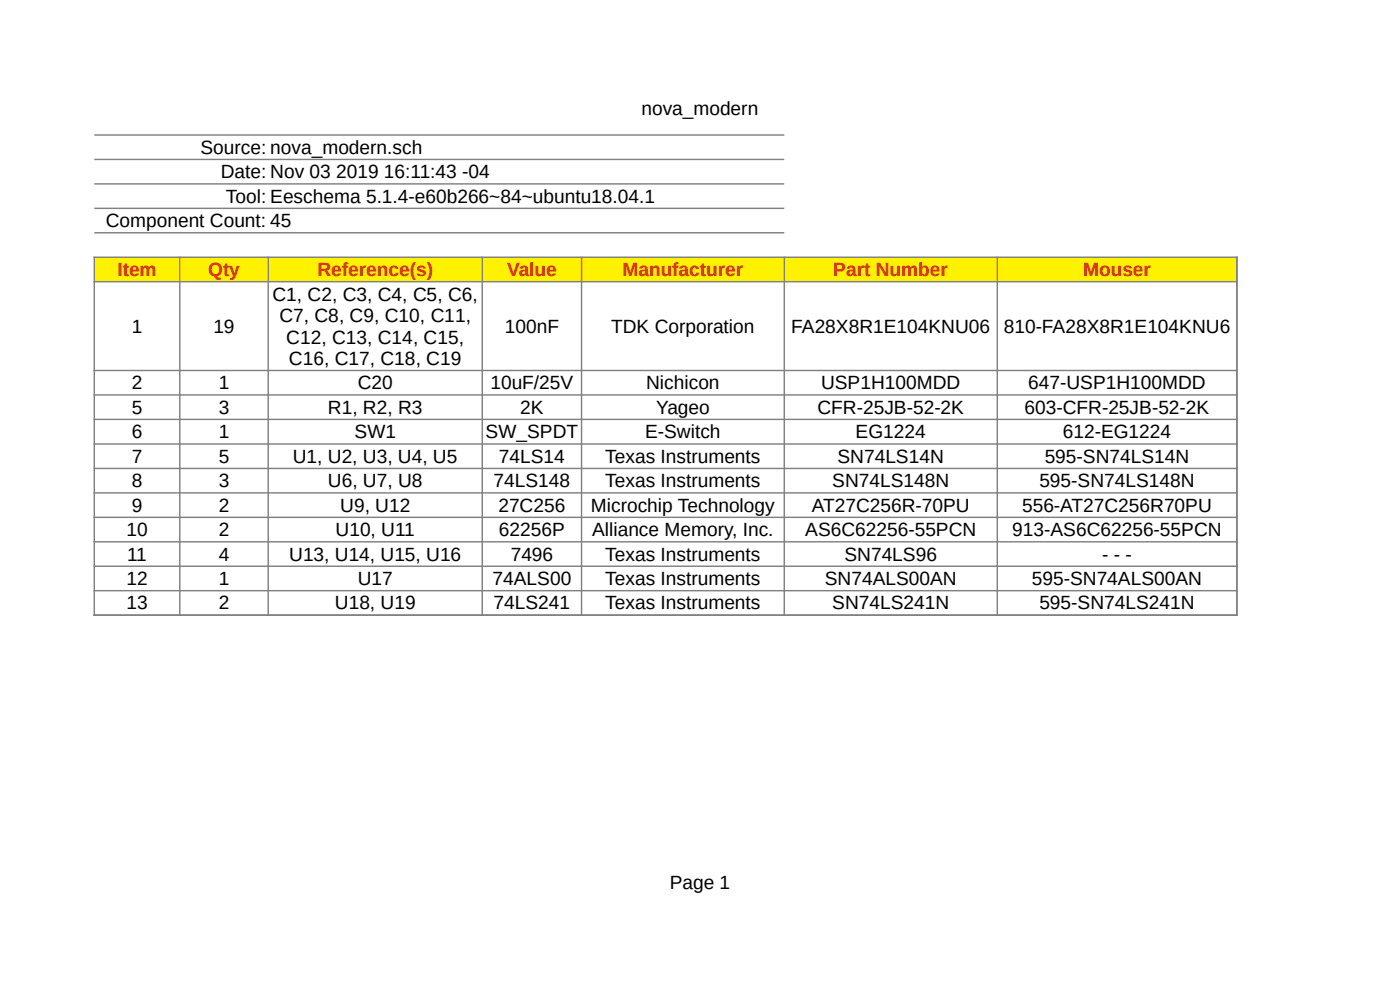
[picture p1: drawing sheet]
<svg xmlns="http://www.w3.org/2000/svg" width="297mm" height="210mm" viewBox="0 0 297 210" stroke-linecap="round" stroke-linejoin="round" font-family="sans-serif">
<defs><g id="words">
<g font-size="4.1">
<text x="136.1" y="24.3">nova_modern</text>
<text x="42.5" y="32.6">Source: nova_modern.sch</text>
<text x="46.8" y="37.8">Date: Nov 03 2019 16:11:43 -04</text>
<text x="47.9" y="43">Tool: Eeschema 5.1.4-e60b266~84~ubuntu18.04.1</text>
<text x="22.4" y="48.2">Component Count: 45</text>
<text x="57.8" y="63.8">C1, C2, C3, C4, C5, C6,</text>
<text x="27.9" y="70.6">1</text>
<text x="45.3" y="70.6">19</text>
<text x="59.3" y="68.3">C7, C8, C9, C10, C11,</text>
<text x="107.1" y="70.6">100nF</text>
<text x="129.6" y="70.6">TDK Corporation</text>
<text x="167.9" y="70.6">FA28X8R1E104KNU06</text>
<text x="212.9" y="70.6">810-FA28X8R1E104KNU6</text>
<text x="60.7" y="72.9">C12, C13, C14, C15,</text>
<text x="61.3" y="77.4">C16, C17, C18, C19</text>
<text x="27.9" y="82.6">2</text>
<text x="46.4" y="82.6">1</text>
<text x="75.9" y="82.6">C20</text>
<text x="104" y="82.6">10uF/25V</text>
<text x="137.1" y="82.6">Nichicon</text>
<text x="174.2" y="82.6">USP1H100MDD</text>
<text x="218.1" y="82.6">647-USP1H100MDD</text>
<text x="27.9" y="87.8">5</text>
<text x="46.4" y="87.8">3</text>
<text x="69.6" y="87.8">R1, R2, R3</text>
<text x="110.3" y="87.8">2K</text>
<text x="139.2" y="87.8">Yageo</text>
<text x="173.4" y="87.8">CFR-25JB-52-2K</text>
<text x="217.3" y="87.8">603-CFR-25JB-52-2K</text>
<text x="27.9" y="93">6</text>
<text x="46.4" y="93">1</text>
<text x="75.2" y="93">SW1</text>
<text x="103" y="93">SW_SPDT</text>
<text x="136.8" y="93">E-Switch</text>
<text x="181.5" y="93">EG1224</text>
<text x="225.5" y="93">612-EG1224</text>
<text x="27.9" y="98.2">7</text>
<text x="46.4" y="98.2">5</text>
<text x="62.1" y="98.2">U1, U2, U3, U4, U5</text>
<text x="105.8" y="98.2">74LS14</text>
<text x="128.4" y="98.2">Texas Instruments</text>
<text x="177.7" y="98.2">SN74LS14N</text>
<text x="221.6" y="98.2">595-SN74LS14N</text>
<text x="27.9" y="103.4">8</text>
<text x="46.4" y="103.4">3</text>
<text x="69.6" y="103.4">U6, U7, U8</text>
<text x="104.7" y="103.4">74LS148</text>
<text x="128.4" y="103.4">Texas Instruments</text>
<text x="176.6" y="103.4">SN74LS148N</text>
<text x="220.5" y="103.4">595-SN74LS148N</text>
<text x="26.8" y="113.7">10</text>
<text x="27.9" y="108.5">9</text>
<text x="46.4" y="108.5">2</text>
<text x="46.4" y="113.7">2</text>
<text x="71.2" y="113.7">U10, U11</text>
<text x="72.2" y="108.5">U9, U12</text>
<text x="105.7" y="108.5">27C256</text>
<text x="105.8" y="113.7">62256P</text>
<text x="125.3" y="108.5">Microchip Technology</text>
<text x="125.6" y="113.7">Alliance Memory, Inc.</text>
<text x="170.8" y="113.7">AS6C62256-55PCN</text>
<text x="172.2" y="108.5">AT27C256R-70PU</text>
<text x="214.7" y="113.7">913-AS6C62256-55PCN</text>
<text x="216.8" y="108.5">556-AT27C256R70PU</text>
<text x="27" y="118.9">11</text>
<text x="46.4" y="118.9">4</text>
<text x="61.3" y="118.9">U13, U14, U15, U16</text>
<text x="108.3" y="118.9">7496</text>
<text x="128.4" y="118.9">Texas Instruments</text>
<text x="179.1" y="118.9">SN74LS96</text>
<text x="233.8" y="118.9">- - -</text>
<text x="26.8" y="124.1">12</text>
<text x="46.4" y="124.1">1</text>
<text x="75.9" y="124.1">U17</text>
<text x="104.5" y="124.1">74ALS00</text>
<text x="128.4" y="124.1">Texas Instruments</text>
<text x="175" y="124.1">SN74ALS00AN</text>
<text x="218.9" y="124.1">595-SN74ALS00AN</text>
<text x="26.8" y="129.3">13</text>
<text x="46.4" y="129.3">2</text>
<text x="71" y="129.3">U18, U19</text>
<text x="104.7" y="129.3">74LS241</text>
<text x="128.4" y="129.3">Texas Instruments</text>
<text x="176.6" y="129.3">SN74LS241N</text>
<text x="220.5" y="129.3">595-SN74LS241N</text>
<text x="142.1" y="188.6">Page 1</text>
</g>
<g font-size="4.1" fill="#ce181e">
<text x="24.9" y="58.6">Item</text>
<text x="44.2" y="58.6">Qty</text>
<text x="67.3" y="58.6">Reference(s)</text>
<text x="107.6" y="58.6">Value</text>
<text x="132" y="58.6">Manufacturer</text>
<text x="176.8" y="58.6">Part Number</text>
<text x="229.8" y="58.6">Mouser</text>
</g>
</g></defs>
<path d="M20 54.6h242.4v5.2h-242.4z" fill-rule="evenodd" fill="#fff200"/>
<g fill="none" stroke="#808080" stroke-width=".3">
<path d="M20 28.6h146.4M20 33.8h146.4M20 39h146.4M19.8 54.6h242.7M19.8 59.8h242.7M20 44.2h146.4M20 49.4h146.4M20 54.4v76.2M38.1 54.4v76.2M56.9 54.4v76.2M102.3 54.4v76.2M123.4 54.4v76.2"/>
<path d="M166.4 54.4v76.2M211.6 54.4v76.2M262.4 54.4v76.2M19.8 78.6h242.7M19.8 83.8h242.7M19.8 89h242.7M19.8 94.2h242.7M19.8 99.4h242.7M19.8 104.6h242.7M19.8 109.7h242.7M19.8 114.9h242.7M19.8 120.1h242.7"/>
<path d="M19.8 125.3h242.7M19.8 130.5h242.7"/>
</g>
<use href="#words"/>
</svg>
